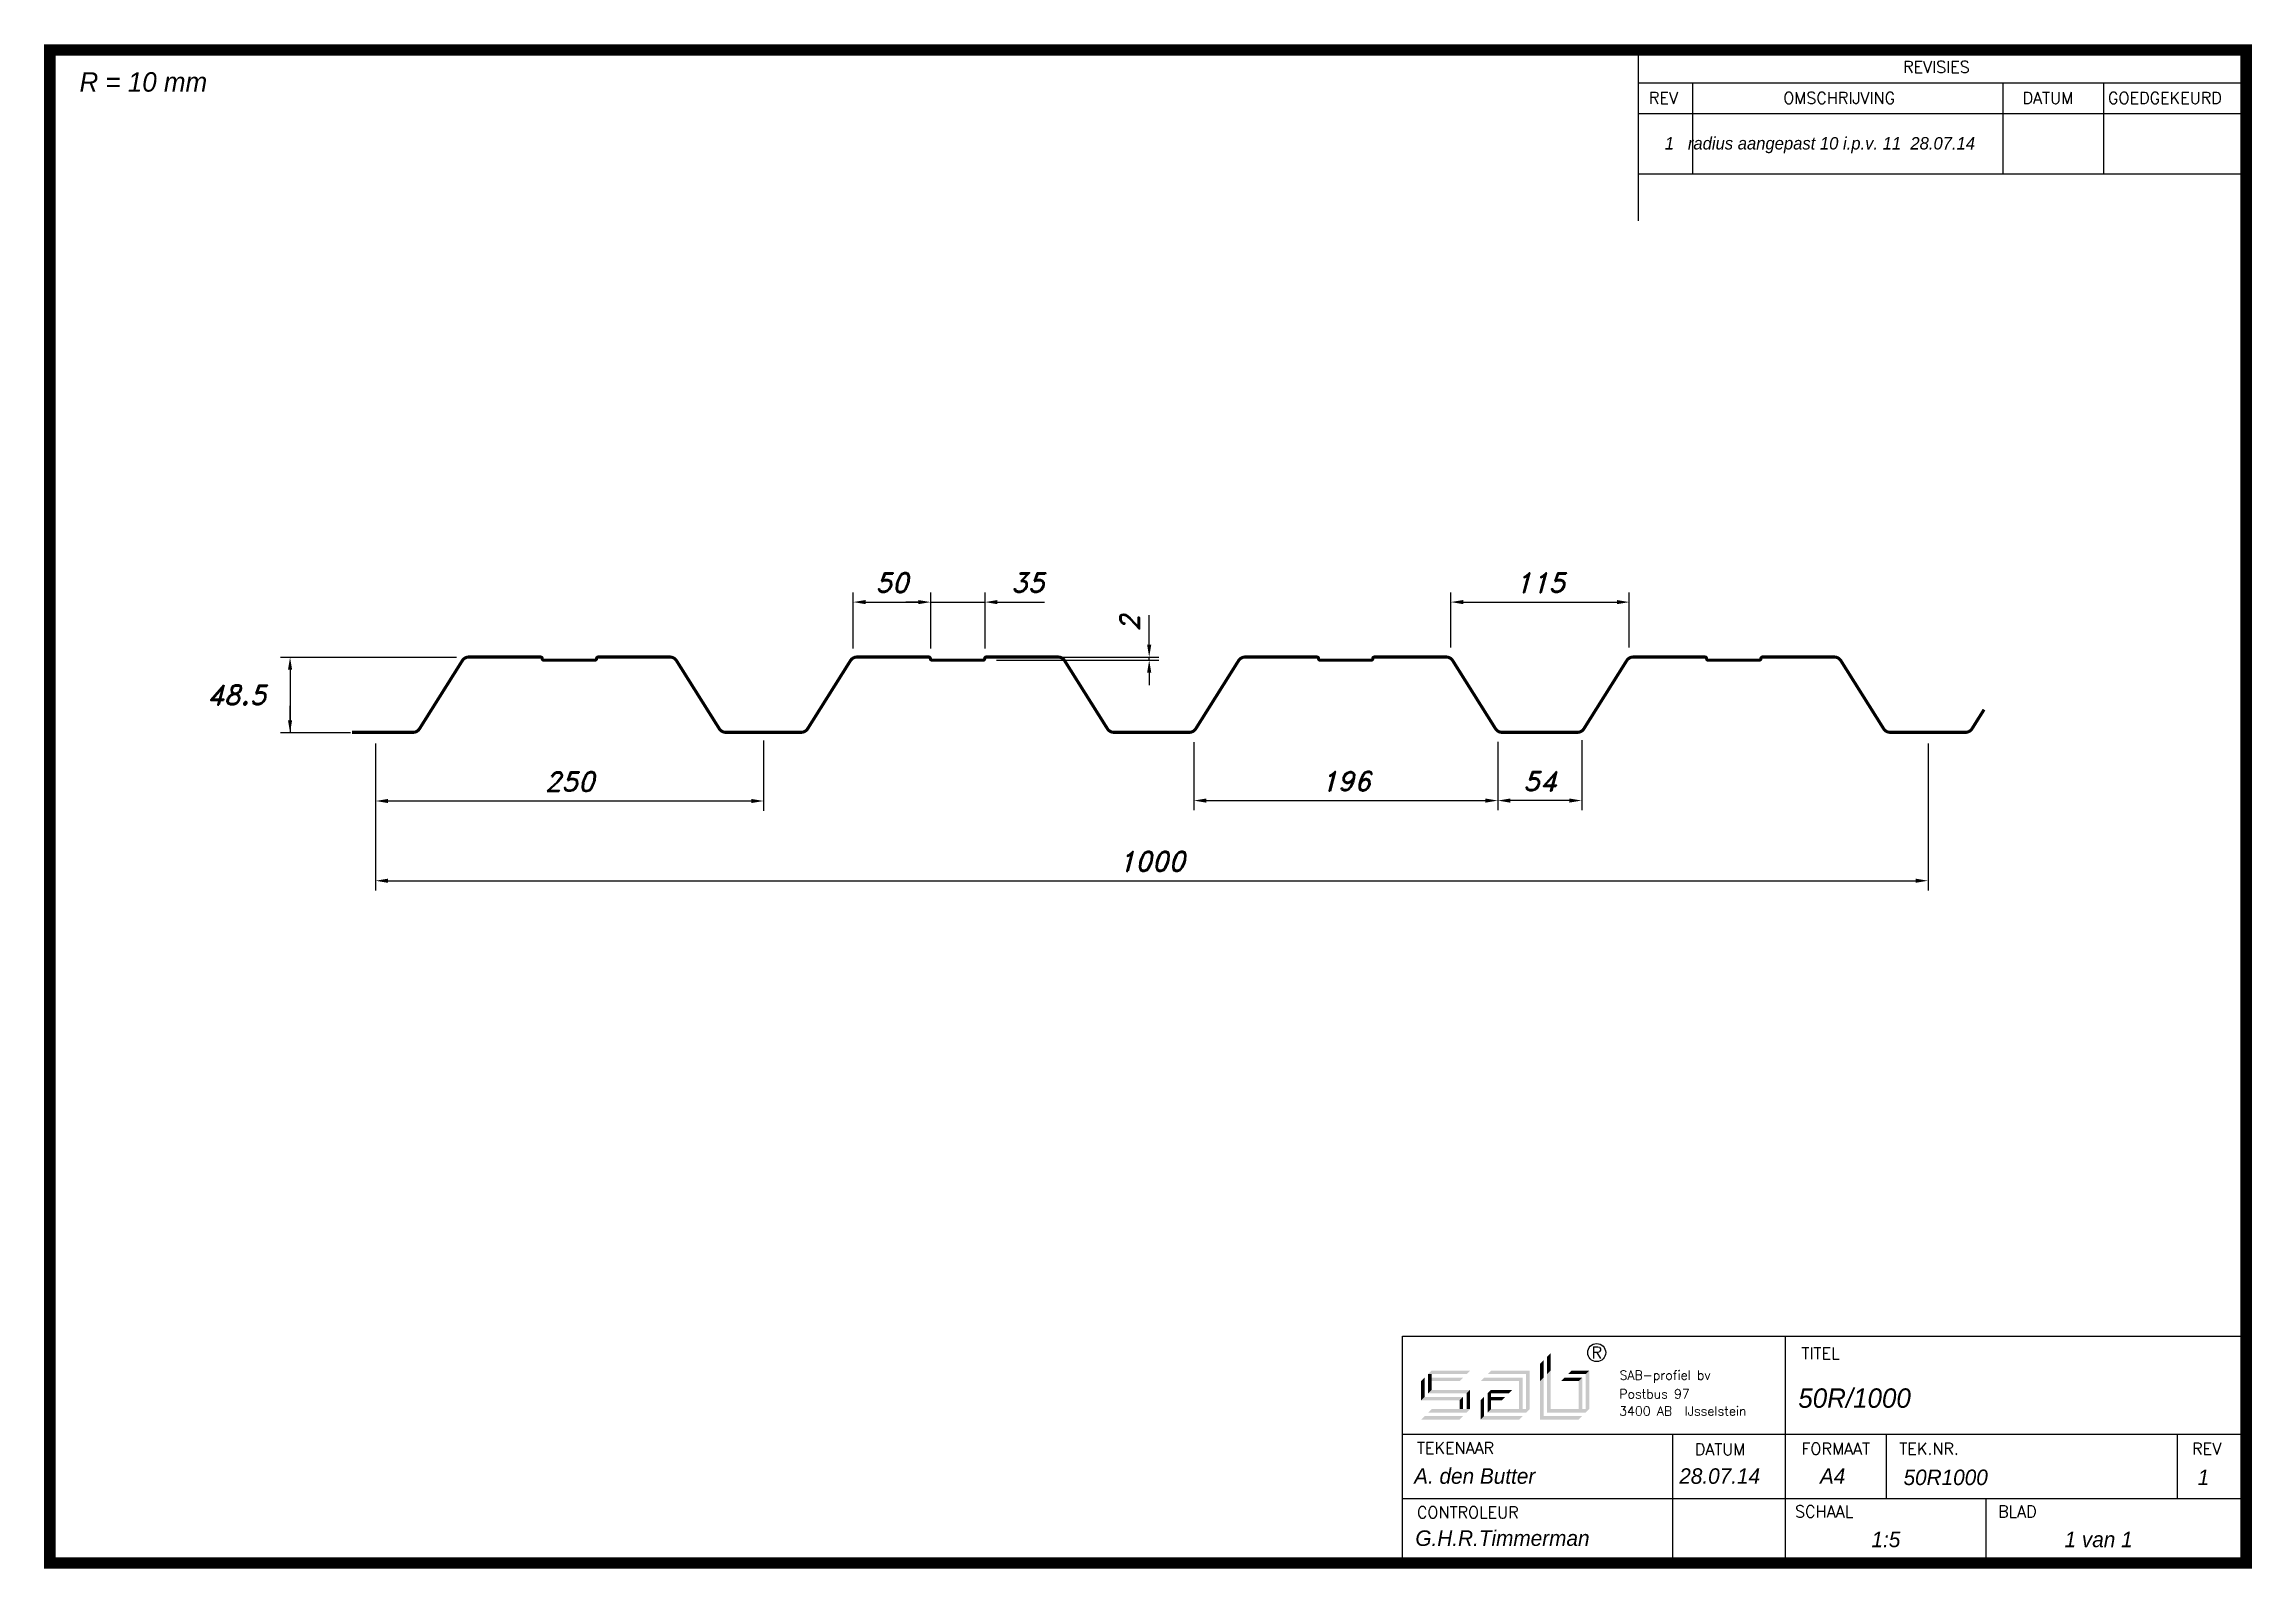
# Model space of a CAD drawing. Extents: x 49 to 1471, y 49 to 1031.
import ezdxf
from ezdxf.enums import TextEntityAlignment as Align

# ---------------------------------------------------------------- set-up
doc = ezdxf.new("R2010")
doc.units = 0
doc.header["$MEASUREMENT"] = 0
doc.layers.get('0').update_dxf_attribs({"linetype": 'CONTINUOUS'})
doc.layers.get('DEFPOINTS').update_dxf_attribs({"linetype": 'CONTINUOUS'})
for name, color, linetype in [('KADER', 7, 'CONTINUOUS'), ('TEKENING', 7, 'CONTINUOUS'), ('TEKMAP', 7, 'CONTINUOUS')]:
    doc.layers.add(name, color=color, linetype=linetype)
doc.styles.add('ADESK2', font='romans')
doc.styles.add('ROMAND', font='romand')
doc.styles.add('ROMANS', font='romans', dxfattribs={"height": 4})
doc.styles.get("Standard").update_dxf_attribs({"font": ''})
doc.styles.get('Standard').set_extended_font_data('Univers', italic=True)

# ---------------------------------------------------------------- blocks, each defined once
blk = doc.blocks.new('A$C6FA9476A')
at = {"layer": 'TEKMAP'}
blk.add_lwpolyline([(0.000001, 1.000001, 2, 2, 0), (39.237826, 1.000001, 2, 2, 0.257852), (43.470447, 3.33825, 2, 2, 0), (71.029556, 47.161752, 2, 2, -0.257852), (75.262177, 49.500001, 2, 2, 0), (121.500001, 49.500001, 2, 2, -0.414214), (122.500001, 48.500001, 2, 2, 0), (122.500001, 48.500001, 2, 2, 0.414214), (123.500001, 47.500001, 2, 2, 0), (156.500001, 47.500001, 2, 2, 0.414214), (157.500001, 48.500001, 2, 2, 0), (157.500001, 48.500001, 2, 2, -0.414214), (158.500001, 49.500001, 2, 2, 0), (204.737826, 49.500001, 2, 2, -0.257852), (208.970447, 47.161752, 2, 2, 0), (236.529556, 3.33825, 2, 2, 0.257852), (240.762177, 1.000001, 2, 2, 0), (289.237826, 1.000001, 2, 2, 0.257852), (293.470447, 3.33825, 2, 2, 0), (321.029556, 47.161752, 2, 2, -0.257852), (325.262177, 49.500001, 2, 2, 0), (371.500001, 49.500001, 2, 2, -0.414214), (372.500001, 48.500001, 2, 2, 0), (372.500001, 48.500001, 2, 2, 0.414214), (373.500001, 47.500001, 2, 2, 0), (406.500001, 47.500001, 2, 2, 0.414214), (407.500001, 48.500001, 2, 2, 0), (407.500001, 48.500001, 2, 2, -0.414214), (408.500001, 49.500001, 2, 2, 0), (454.737826, 49.500001, 2, 2, -0.257852), (458.970447, 47.161752, 2, 2, 0), (486.529556, 3.33825, 2, 2, 0.257852), (490.762177, 1.000001, 2, 2, 0), (539.237826, 1.000001, 2, 2, 0.257852), (543.470447, 3.33825, 2, 2, 0), (571.029556, 47.161752, 2, 2, -0.257852), (575.262177, 49.500001, 2, 2, 0), (621.500001, 49.500001, 2, 2, -0.414214), (622.500001, 48.500001, 2, 2, 0), (622.500001, 48.500001, 2, 2, 0.414214), (623.500001, 47.500001, 2, 2, 0), (656.500001, 47.500001, 2, 2, 0.414214), (657.500001, 48.500001, 2, 2, 0), (657.500001, 48.500001, 2, 2, -0.414214), (658.500001, 49.500001, 2, 2, 0), (704.737826, 49.500001, 2, 2, -0.257852), (708.970447, 47.161752, 2, 2, 0), (736.529556, 3.33825, 2, 2, 0.257852), (740.762177, 1.000001, 2, 2, 0), (789.237826, 1.000001, 2, 2, 0.257852), (793.470447, 3.33825, 2, 2, 0), (821.029556, 47.161752, 2, 2, -0.257852), (825.262177, 49.500001, 2, 2, 0), (871.500001, 49.500001, 2, 2, -0.414214), (872.500001, 48.500001, 2, 2, 0), (872.500001, 48.500001, 2, 2, 0.414214), (873.500001, 47.500001, 2, 2, 0), (906.500001, 47.500001, 2, 2, 0.414214), (907.500001, 48.500001, 2, 2, 0), (907.500001, 48.500001, 2, 2, -0.414214), (908.500001, 49.500001, 2, 2, 0), (954.737826, 49.500001, 2, 2, -0.257852), (958.970447, 47.161752, 2, 2, 0), (986.529556, 3.33825, 2, 2, 0.257852), (990.762177, 1.000001, 2, 2, 0), (1039.237826, 1.000001, 2, 2, 0.257852), (1043.470447, 3.33825, 2, 2, 0), (1051.205991, 15.639033, 0, 0, 0)], format="xyseb", dxfattribs=at)
blk = doc.blocks.new('SABKADER')
for p, q in [((150.225134, 42.43958), (258.88659, 42.43958)), ((150.225134, 13.236279), (150.225134, 42.43958)), ((199.575385, 13.236279), (199.575385, 42.43958)), ((150.225134, 29.841314), (258.88659, 29.841314)), ((184.998656, 29.841314), (184.998656, 13.236279)), ((212.574275, 21.538797), (212.574275, 29.841314)), ((250.077204, 21.538797), (250.077204, 29.841314)), ((150.225134, 21.538797), (196.590324, 21.538797)), ((196.590324, 21.538797), (258.88659, 21.538797))]:
    blk.add_line(p, q)
at = {"const_width": 1.5}
blk.add_lwpolyline([(-24.020511, 208.071571), (-24.020511, 13.236279), (-6.020511, 13.236279), (258.88659, 13.236279), (258.88659, 208.071571), (-6.020511, 208.071571)], close=True, dxfattribs=at)
for points in [[(180.558017, 208.071571), (180.558017, 186.077174)], [(180.558017, 203.848925), (258.88659, 203.848925)], [(187.558017, 203.848925), (187.558017, 192.077174)], [(227.558017, 203.848925), (227.558017, 192.077174)], [(240.558017, 192.077174), (240.558017, 203.848925)], [(258.88659, 199.848925), (180.558017, 199.848925)], [(258.88659, 192.077174), (180.558017, 192.077174)], [(225.398157, 13.236279), (225.398157, 21.538797)]]:
    blk.add_lwpolyline(points)
at = {"layer": 'KADER', "color": 7, "linetype": 'Continuous'}
for points in [[(168.855734, 37.56315), (168.855734, 39.819189), (169.307005, 38.014361), (169.307005, 40.270383)], [(168.855734, 37.56315), (168.855734, 39.819189), (169.307005, 38.014361), (169.307005, 40.270383)], [(152.612197, 34.179096), (153.063406, 34.630307), (152.612197, 36.660745), (153.063406, 37.111956)], [(152.612197, 34.179096), (153.063406, 34.630307), (152.612197, 36.660745), (153.063406, 37.111956)], [(153.514613, 37.56315), (153.965824, 38.014361), (158.477911, 37.56315), (158.929122, 38.014361)], [(153.514613, 37.56315), (153.965824, 38.014361), (158.477911, 37.56315), (158.929122, 38.014361)], [(153.514613, 37.56315), (153.965824, 38.014361), (158.477911, 37.56315), (158.929122, 38.014361)], [(153.514613, 37.56315), (153.965824, 38.014361), (158.477911, 37.56315), (158.929122, 38.014361)], [(153.514613, 37.56315), (153.965824, 37.56315), (153.514613, 35.081501), (153.965824, 35.532704)], [(153.514613, 37.56315), (153.965824, 37.56315), (153.514613, 35.081501), (153.965824, 35.532704)], [(153.965816, 37.111939), (158.0267, 37.111939), (153.965816, 36.660728), (157.575497, 36.660728)], [(153.965816, 37.111939), (158.0267, 37.111939), (153.965816, 36.660728), (157.575497, 36.660728)], [(160.282722, 36.660736), (160.733924, 37.111947), (165.245994, 36.660736), (165.697264, 37.111947)], [(160.282722, 36.660736), (160.733924, 37.111947), (165.245994, 36.660736), (165.697264, 37.111947)], [(161.185153, 37.56315), (161.636338, 38.014361), (166.14845, 37.56315), (166.599636, 38.014361)], [(161.185153, 37.56315), (161.636338, 38.014361), (166.14845, 37.56315), (166.599636, 38.014361)], [(165.697264, 37.111939), (165.697264, 33.051055), (165.246079, 36.660728), (165.246079, 33.051055)], [(165.697264, 37.111939), (165.697264, 33.051055), (165.246079, 36.660728), (165.246079, 33.051055)], [(166.599721, 38.014353), (166.599721, 33.051055), (166.148535, 37.56315), (166.148535, 33.051055)], [(166.599721, 38.014353), (166.599721, 33.051055), (166.148535, 37.56315), (166.148535, 33.051055)], [(167.953363, 36.660736), (167.953363, 38.916775), (168.404549, 37.111939), (168.404549, 39.367986)], [(167.953363, 36.660736), (167.953363, 38.916775), (168.404549, 37.111939), (168.404549, 39.367986)], [(167.953363, 31.69743), (168.404549, 32.14864), (167.953363, 36.660728), (168.404549, 37.111939)], [(167.953363, 31.69743), (168.404549, 32.14864), (167.953363, 36.660728), (168.404549, 37.111939)], [(168.855734, 32.599844), (169.307005, 33.051055), (168.855734, 37.563142), (169.307005, 38.014353)], [(168.855734, 32.599844), (169.307005, 33.051055), (168.855734, 37.563142), (169.307005, 38.014353)], [(173.367846, 37.111939), (171.111748, 37.111939), (172.91666, 36.660728), (170.660562, 36.660728)], [(173.367846, 37.111939), (171.111748, 37.111939), (172.91666, 36.660728), (170.660562, 36.660728)], [(174.270218, 38.014353), (172.014204, 38.014353), (173.819032, 37.56315), (171.563018, 37.56315)], [(174.270218, 38.014353), (172.014204, 38.014353), (173.819032, 37.56315), (171.563018, 37.56315)], [(173.367846, 37.111939), (173.367846, 33.051055), (172.91666, 36.660728), (172.91666, 33.051055)], [(173.367846, 37.111939), (173.367846, 33.051055), (172.91666, 36.660728), (172.91666, 33.051055)], [(174.270218, 38.014353), (174.270218, 33.051055), (173.819032, 37.56315), (173.819032, 33.051055)], [(174.270218, 38.014353), (174.270218, 33.051055), (173.819032, 37.56315), (173.819032, 33.051055)], [(152.612197, 34.179096), (153.063406, 34.630307), (157.575497, 34.179096), (158.026708, 34.630307)], [(152.612197, 34.179096), (153.063406, 34.630307), (157.575497, 34.179096), (158.026708, 34.630307)], [(153.514613, 35.08151), (153.965824, 35.532721), (158.477911, 35.08151), (158.929122, 35.532721)], [(153.514613, 35.08151), (153.965824, 35.532721), (158.477911, 35.08151), (158.929122, 35.532721)], [(157.575472, 34.179096), (158.026683, 34.630307), (157.575472, 33.051072), (158.026683, 33.051072)], [(157.575472, 34.179096), (158.026683, 34.630307), (157.575472, 33.051072), (158.026683, 33.051072)], [(158.929097, 35.532712), (158.477885, 35.08151), (158.929097, 33.051064), (158.477885, 33.051064)], [(158.929097, 35.532712), (158.477885, 35.08151), (158.929097, 33.051064), (158.477885, 33.051064)], [(160.282722, 31.69743), (160.282722, 34.179079), (160.733924, 32.14864), (160.733924, 34.63029)], [(160.282722, 31.69743), (160.282722, 34.179079), (160.733924, 32.14864), (160.733924, 34.63029)], [(161.636338, 33.051055), (161.636338, 35.532704), (161.185153, 32.599844), (161.185153, 35.081493)], [(161.636338, 33.051055), (161.636338, 35.532704), (161.185153, 32.599844), (161.185153, 35.081493)], [(161.636338, 35.532712), (164.343622, 35.532712), (161.636338, 35.08151), (163.892352, 35.08151)], [(161.636338, 35.532712), (164.343622, 35.532712), (161.636338, 35.08151), (163.892352, 35.08151)], [(161.636338, 34.630299), (163.441166, 34.630299), (161.636338, 34.179096), (162.98998, 34.179096)], [(161.636338, 34.630299), (163.441166, 34.630299), (161.636338, 34.179096), (162.98998, 34.179096)], [(152.612197, 31.69743), (153.063406, 32.14864), (157.575497, 31.69743), (158.026708, 32.14864)], [(152.612197, 31.69743), (153.063406, 32.14864), (157.575497, 31.69743), (158.026708, 32.14864)], [(153.514613, 32.599844), (153.965824, 33.051055), (158.477911, 32.599844), (158.929122, 33.051055)], [(153.514613, 32.599844), (153.965824, 33.051055), (158.477911, 32.599844), (158.929122, 33.051055)], [(160.282722, 31.69743), (160.733924, 32.14864), (165.245994, 31.69743), (165.697264, 32.14864)], [(160.282722, 31.69743), (160.733924, 32.14864), (165.245994, 31.69743), (165.697264, 32.14864)], [(161.185153, 32.599844), (161.636338, 33.051055), (166.14845, 32.599844), (166.599636, 33.051055)], [(161.185153, 32.599844), (161.636338, 33.051055), (166.14845, 32.599844), (166.599636, 33.051055)], [(167.953363, 31.69743), (168.404549, 32.14864), (172.91666, 31.69743), (173.367846, 32.14864)], [(167.953363, 31.69743), (168.404549, 32.14864), (172.91666, 31.69743), (173.367846, 32.14864)], [(169.307005, 33.051055), (174.270303, 33.051055), (168.855734, 32.599844), (173.819032, 32.599844)], [(169.307005, 33.051055), (174.270303, 33.051055), (168.855734, 32.599844), (173.819032, 32.599844)]]:
    blk.add_solid(points, dxfattribs=at)
at = {"layer": 'TEKENING', "linetype": 'Continuous'}
blk.add_circle((175.235973, 40.328262), 1.159439, dxfattribs=at)
blk.add_circle((175.235973, 40.328262), 1.159439, dxfattribs=at)
at = {"style": 'ADESK2'}
for s, p in [('REVISIES', (214.704535, 205.144294)), ('REV', (181.968143, 201.144294)), ('OMSCHRIJVING', (199.271802, 201.144294)), ('DATUM', (230.099948, 201.144294)), ('GOEDGEKEURD', (241.101006, 201.144294)), ('TITEL', (201.613135, 39.47004)), ('TEKENAAR', (152.079742, 27.291228)), ('DATUM', (187.859829, 27.139382)), ('FORMAAT', (201.613135, 27.19618)), ('TEK.NR.', (214.220239, 27.19618)), ('REV', (251.943402, 27.19618)), ('CONTROLEUR', (152.079742, 18.988711)), ('SCHAAL', (200.787835, 19.115496)), ('BLAD', (226.937278, 19.115496))]:
    blk.add_text(s, height=1.506869, dxfattribs=at).set_placement(p)
at = {"linetype": 'Continuous'}
for s, height, style, p in [('R', 1.53823, 'ROMAND', (174.53974, 39.550869)), ('R', 1.53823, 'ROMAND', (174.53974, 39.550869)), ('SAB-profiel bv', 1.176433, 'ROMAND', (178.18246, 36.834951)), ('SAB-profiel bv', 1.176433, 'ROMAND', (178.18246, 36.834951)), ('Postbus 97', 1.176433, 'ROMANS', (178.14705, 34.424053)), ('Postbus 97', 1.176433, 'ROMANS', (178.14705, 34.424053)), ('3400 AB  IJsselstein', 1.176433, 'ROMANS', (178.14705, 32.218732)), ('3400 AB  IJsselstein', 1.176433, 'ROMANS', (178.14705, 32.218732))]:
    blk.add_text(s, height=height, dxfattribs=dict(at, style=style)).set_placement(p)
for tag, p, height in [('TITEL', (201.207489, 33.2215), 2.5), ('DATUM', (185.875276, 23.431631), 2), ('TEK.NR.', (214.7644, 23.2684), 2)]:
    blk.add_attdef(tag, p, '', height=height)
at = {"flags": 8}
for tag, p in [('TEKENAAR', (151.716213, 23.431631)), ('FORMAAT', (203.997456, 23.4316)), ('REV', (252.6587, 23.2684)), ('CONTROLEUR', (151.879511, 15.436462)), ('SCHAAL', (210.634417, 15.2733)), ('BLAD', (235.5083, 15.2733))]:
    blk.add_attdef(tag, p, '', height=2, dxfattribs=at)

msp = doc.modelspace()

# ---------------------------------------------------------------- linework, layer by layer
at = {"color": 0, "linetype": 'ByBlock'}
for p, q in [((570.39653, 641.911885), (570.39653, 678.001759)), ((578.39653, 671.751759), (612.39653, 671.751759)), ((612.39653, 671.751759), (604.39653, 671.751759)), ((620.39653, 641.911885), (620.39653, 678.001759)), ((620.39653, 641.911885), (620.39653, 678.001759)), ((620.39653, 671.751759), (655.39653, 671.751759)), ((655.39653, 641.911885), (655.39653, 678.001759)), ((663.39653, 671.751759), (671.39653, 671.751759)), ((671.39653, 671.751759), (693.78054, 671.751759)), ((955.39653, 642.445446), (955.39653, 678.001759)), ((963.39653, 671.751759), (1062.39653, 671.751759)), ((1070.39653, 642.445446), (1070.39653, 678.001759)), ((761.125095, 652.287197), (761.125095, 663.361683)), ((761.125095, 644.287197), (761.125095, 652.287197)), ((314.995741, 636.17023), (201.497186, 636.17023)), ((207.747186, 628.17023), (207.747186, 587.67023)), ((662.821218, 636.287197), (767.375095, 636.287197)), ((662.821218, 634.287197), (767.375095, 634.287197)), ((761.125095, 634.287197), (761.125095, 636.287197)), ((761.125095, 626.287197), (761.125095, 618.287197)), ((207.747186, 595.67023), (207.747186, 605.04523)), ((246.704422, 587.67023), (201.497186, 587.67023)), ((262.79653, 580.637197), (262.79653, 486.09366)), ((262.79653, 574.387197), (262.79653, 537.42996)), ((512.79653, 582.637197), (512.79653, 537.42996)), ((789.89653, 581.464787), (789.89653, 537.710008)), ((985.69653, 581.803787), (985.69653, 537.710008)), ((985.69653, 574.667244), (985.69653, 537.710008)), ((1039.69653, 582.917244), (1039.69653, 537.710008)), ((1262.79653, 580.637197), (1262.79653, 486.09366)), ((504.79653, 543.67996), (270.79653, 543.67996)), ((797.89653, 543.960008), (977.69653, 543.960008)), ((1031.69653, 543.960008), (993.69653, 543.960008)), ((270.79653, 492.34366), (1254.79653, 492.34366))]:
    msp.add_line(p, q, dxfattribs=at)
for points in [[(578.39653, 673.085092), (578.39653, 670.418426), (570.39653, 671.751759)], [(612.39653, 673.085092), (612.39653, 670.418426), (620.39653, 671.751759)], [(612.39653, 673.085092), (612.39653, 670.418426), (620.39653, 671.751759)], [(663.39653, 673.085092), (663.39653, 670.418426), (655.39653, 671.751759)], [(963.39653, 673.085092), (963.39653, 670.418426), (955.39653, 671.751759)], [(1062.39653, 673.085092), (1062.39653, 670.418426), (1070.39653, 671.751759)], [(759.791762, 644.287197), (762.458428, 644.287197), (761.125095, 636.287197)], [(206.413853, 628.17023), (209.080519, 628.17023), (207.747186, 636.17023)], [(759.791762, 626.287197), (762.458428, 626.287197), (761.125095, 634.287197)], [(206.413853, 595.67023), (209.080519, 595.67023), (207.747186, 587.67023)], [(270.79653, 545.013294), (270.79653, 542.346627), (262.79653, 543.67996)], [(504.79653, 545.013294), (504.79653, 542.346627), (512.79653, 543.67996)], [(797.89653, 545.293341), (797.89653, 542.626674), (789.89653, 543.960008)], [(977.69653, 545.293341), (977.69653, 542.626674), (985.69653, 543.960008)], [(993.69653, 545.293341), (993.69653, 542.626674), (985.69653, 543.960008)], [(1031.69653, 545.293341), (1031.69653, 542.626674), (1039.69653, 543.960008)], [(270.79653, 493.676993), (270.79653, 491.010326), (262.79653, 492.34366)], [(1254.79653, 493.676993), (1254.79653, 491.010326), (1262.79653, 492.34366)]]:
    msp.add_solid(points, dxfattribs=at)
at = {"layer": 'DEFPOINTS', "color": 0, "linetype": 'ByBlock'}
for p in [(620.39653, 671.751759), (655.39653, 671.751759), (1070.39653, 671.751759), (207.747186, 636.17023), (761.125095, 636.287197), (985.69653, 580.917244), (262.79653, 543.67996), (985.69653, 543.960008), (985.69653, 543.960008), (1262.79653, 492.34366)]:
    msp.add_point(p, dxfattribs=at)

# ---------------------------------------------------------------- block references
at = {"xscale": 5, "yscale": 5, "zscale": 5}
msp.add_blockref('SABKADER', (173.192814, -13.128422), dxfattribs=at).add_auto_attribs({'TEKENAAR': 'A. den Butter', 'CONTROLEUR': 'G.H.R.Timmerman', 'DATUM': '28.07.14', 'TITEL': '50R/1000', 'FORMAAT': 'A4', 'TEK.NR.': '50R1000', 'REV': '1', 'SCHAAL': '1:5', 'BLAD': '1 van 1'})
msp.add_blockref('A$C6FA9476A', (247.67154, 586.887196))

# ---------------------------------------------------------------- texts
for s, height, p in [('R = 10 mm', 12.5, (72.137805, 1000.409527)), ('1   radius aangepast 10 i.p.v. 11  28.07.14', 8, (1093.244727, 963.158946))]:
    msp.add_text(s, height=height).set_placement(p)
at = {"color": 0, "linetype": 'ByBlock', "style": 'ROMAND', "oblique": 15}
for s, p in [('50', (595.39653, 684.251759)), ('35', (682.901035, 684.251759)), ('115', (1012.89653, 684.251759)), ('48.5', (173.335888, 611.92023)), ('250', (387.79653, 556.17996)), ('196', (887.79653, 556.460008)), ('54', (1012.69653, 556.460008)), ('1000', (762.79653, 504.84366))]:
    msp.add_text(s, height=12.5, dxfattribs=at).set_placement(p, align=Align.MIDDLE_CENTER)
msp.add_text('2', height=12.5, rotation=90, dxfattribs=at).set_placement((748.625095, 658.13694), align=Align.MIDDLE_CENTER)

doc.saveas('drawing.dxf')
